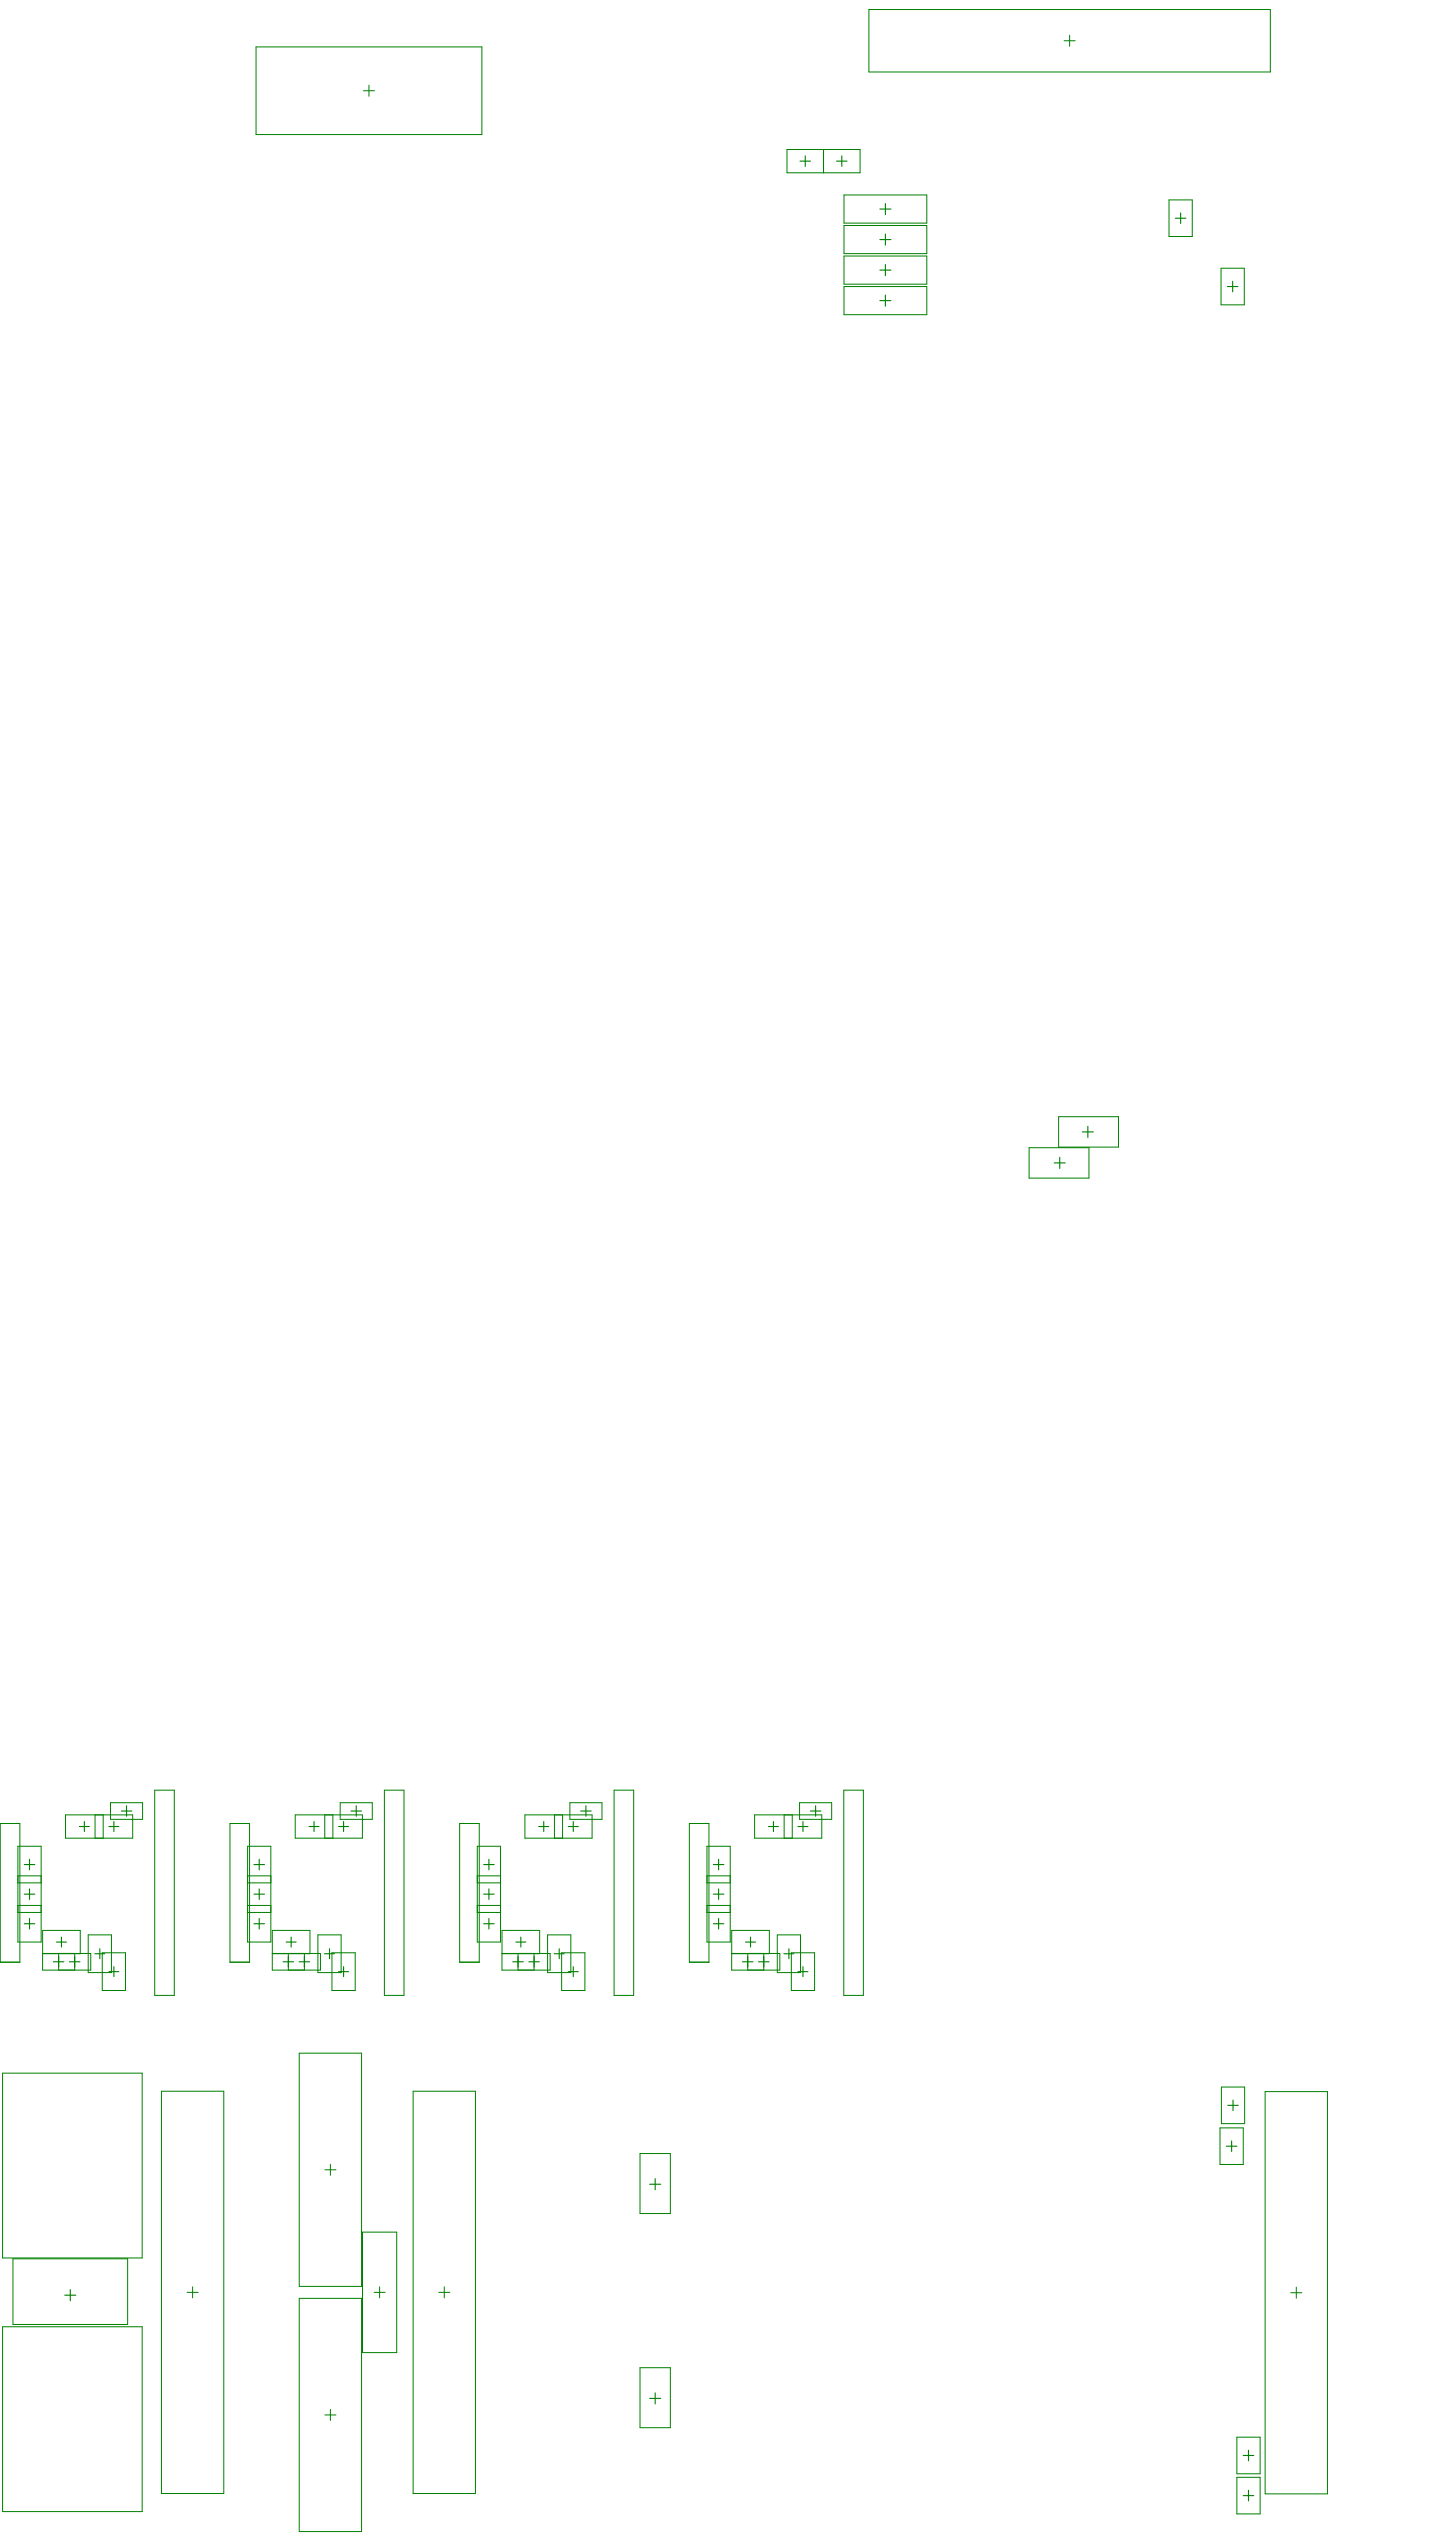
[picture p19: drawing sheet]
<svg xmlns="http://www.w3.org/2000/svg" width="429mm" height="761mm" viewBox="0 0 429 761" stroke-linecap="round" stroke-linejoin="round" font-family="sans-serif">
<g fill="none" stroke="#008000" stroke-width=".3">
<path d="M76.8 14.1h67.8v26.3h-67.8zM260.7 2.9h120.4v18.7h-120.4zM319.2 12.2h3.3M320.9 10.6v3.3M109 27.2h3.3M110.7 25.6v3.3M236.1 44.8h21.9v7h-21.9zM247 44.8v7M253.2 58.5h24.8v8.4h-24.8zM350.7 60h7v10.9h-7zM253.2 67.6h24.8v8.5h-24.8zM253.2 76.8h24.8v8.4h-24.8z"/>
<path d="M253.2 86h24.8v8.4h-24.8zM366.3 80.5h7v10.9h-7zM317.6 335h17.9v9.1h-17.9zM308.7 344.3h18v9.1h-18zM46.4 537h5.9v61.5h-5.9zM115.3 537h5.9v61.5h-5.9zM184.2 537h5.9v61.5h-5.9zM253.1 537h5.9v61.5h-5.9zM.1 547h5.9v41.6h-5.9zM5.4 553.8h6.9v28.7h-6.9zM19.7 544.4h20.1v7h-20.1zM28.5 544.4v7"/>
<path d="M31 544.4v7M33.1 540.7h9.7v5h-9.7zM69 547h5.9v41.6h-5.9zM74.3 553.8h6.9v28.7h-6.9zM88.6 544.4h20.1v7h-20.1zM97.4 544.4v7M99.9 544.4v7M102 540.7h9.7v5h-9.7zM137.9 547h5.9v41.6h-5.9zM143.2 553.8h7v28.7h-7zM157.5 544.4h20.1v7h-20.1zM166.3 544.4v7"/>
<path d="M168.8 544.4v7M171 540.7h9.6v5h-9.6zM206.8 547h5.9v41.6h-5.9zM212.1 553.8h7v28.7h-7zM226.4 544.4h20.1v7h-20.1zM235.2 544.4v7M237.7 544.4v7M239.9 540.7h9.6v5h-9.6zM5.4 562.7h6.9M5.4 573.7h6.9M5.4 571.6h6.9M5.4 564.8h6.9"/>
<path d="M12.8 579h11.3v7h-11.3zM74.3 562.7h6.9M74.3 573.7h6.9M74.3 571.6h6.9M74.3 564.8h6.9M143.2 562.7h7M143.2 573.7h7M143.2 571.6h7M143.2 564.8h7M212.1 562.7h7M212.1 573.7h7M212.1 571.6h7"/>
<path d="M212.1 564.8h7M12.8 586h14.4v5h-14.4zM17.6 586v5M22.4 586v5M26.5 580.4h6.9v11.3h-6.9zM30.7 585.8h7v11.3h-7zM81.7 586h14.4v5h-14.4v-12h11.3v7h-11.3M86.5 586v5M91.3 586v5M95.4 580.4h6.9v11.3h-6.9zM99.6 585.8h7v11.3h-7zM150.6 586h14.4v5h-14.4v-12h11.3v7h-11.3"/>
<path d="M155.4 586v5M160.2 586v5M164.3 580.4h6.9v11.3h-6.9zM168.5 585.8h7v11.3h-7zM219.5 586h14.4v5h-14.4v-12h11.3v7h-11.3M224.3 586v5M229.1 586v5M233.2 580.4h6.9v11.3h-6.9zM237.4 585.8h7v11.3h-7zM89.8 615.9h18.7v69.9h-18.7zM.8 621.9h41.8v55.4h-41.8zM48.4 627.3h18.7v120.6h-18.7z"/>
<path d="M123.9 627.3h18.7v120.6h-18.7zM366 638.3h7v11h-7zM366.4 626h7v11h-7zM379.5 627.4h18.7v120.7h-18.7zM97.5 650.8h3.3M99.1 649.2v3.3M192 646h9.1v18h-9.1zM3.9 677.5h34.4v19.7h-34.4zM108.7 669.5h10.3v36.2h-10.3zM.8 697.9h41.8v55.5h-41.8zM56.1 687.6h3.3M57.8 686v3.3"/>
<path d="M89.8 689.4h18.7v70h-18.7zM112.2 687.6h3.3M113.9 686v3.3M131.6 687.6h3.3M133.3 686v3.3M387.2 687.7h3.3M388.9 686.1v3.3M192 710.2h9.1v18h-9.1zM97.5 724.4h3.3M99.1 722.7v3.3M371 731.1h7v10.9h-7zM371 743.1h7v11h-7z"/>
</g>
<g fill="none" stroke="#008000" stroke-width=".33">
<path d="M240 48.3h3.1M241.6 46.8v3.1M251 48.3h3.1M252.5 46.8v3.1M263.9 62.7h3.4M263.9 71.9h3.4M265.6 61v3.4M265.6 70.2v3.3M265.6 79.4v3.3M352.6 65.5h3.2M354.2 63.9v3.1M263.9 81h3.4"/>
<path d="M263.9 90.2h3.4M265.6 88.5v3.3M368.2 85.9h3.2M369.8 84.4v3.1M324.7 339.5h3.3M326.3 337.9v3.3M316.2 348.8h3.4M317.9 347.2v3.3M7.3 559.3h3.1M8.9 557.7v3.2M23.8 547.9h3M25.3 546.4v3"/>
<path d="M32.7 547.9h3M34.2 546.4v3M36.4 543.2h3.1M38 541.7v3.1M76.2 559.3h3.1M77.8 557.7v3.2M92.7 547.9h3M94.2 546.4v3M101.6 547.9h3M103.1 546.4v3M105.3 543.2h3.1M106.9 541.7v3.1"/>
<path d="M145.1 559.3h3.1M146.7 557.7v3.2M161.6 547.9h3M163.1 546.4v3M170.5 547.9h3M172 546.4v3M174.2 543.2h3.1M175.8 541.7v3.1M214 559.3h3.1M215.6 557.7v3.2M230.5 547.9h3M232 546.4v3"/>
<path d="M239.4 547.9h3M240.9 546.4v3M243.1 543.2h3.1M244.7 541.7v3.1M7.3 568.2h3.1M7.3 577h3.1M8.9 566.6v3.1M8.9 575.5v3.1M76.2 568.2h3.1M76.2 577h3.1M77.8 566.6v3.1M77.8 575.5v3.1"/>
<path d="M145.1 568.2h3.1M145.1 577h3.1M146.7 566.6v3.1M146.7 575.5v3.1M214 568.2h3.1M214 577h3.1M215.6 566.6v3.1M215.6 575.5v3.1M16 588.5h3.2M16.9 582.5h3M17.6 586.9v3.1M18.4 581v3"/>
<path d="M20.8 588.5h3.2M22.4 586.9v3.1M28.5 586h2.9M29.9 584.5v3M32.7 591.4h3M34.2 589.9v3M84.9 588.5h3.2M85.8 582.5h3M86.5 586.9v3.1M87.3 581v3M89.7 588.5h3.2M91.3 586.9v3.1"/>
<path d="M97.4 586h2.9M98.8 584.5v3M101.6 591.4h3M103.1 589.9v3M153.8 588.5h3.2M154.7 582.5h3M155.4 586.9v3.1M156.2 581v3M158.6 588.5h3.2M160.2 586.9v3.1M166.3 586h2.9M167.8 584.5v3"/>
<path d="M170.5 591.4h3M172 589.9v3M222.7 588.5h3.2M223.7 582.5h2.9M224.3 586.9v3.1M225.1 581v3M227.5 588.5h3.2M229.1 586.9v3.1M235.2 586h3M236.7 584.5v3M239.4 591.4h3M240.9 589.9v3"/>
<path d="M368.3 631.5h3.2M369.9 629.9v3.2M194.9 655.2h3.3M196.5 653.5v3.3M367.9 643.8h3.1M369.5 642.2v3.2M19.4 688.5h3.3M21.1 686.8v3.3M194.9 719.4h3.3M196.5 717.8v3.3M373 736.5h3.1M374.5 735v3.1"/>
<path d="M373 748.6h3.1M374.5 747v3.2"/>
</g>
</svg>
